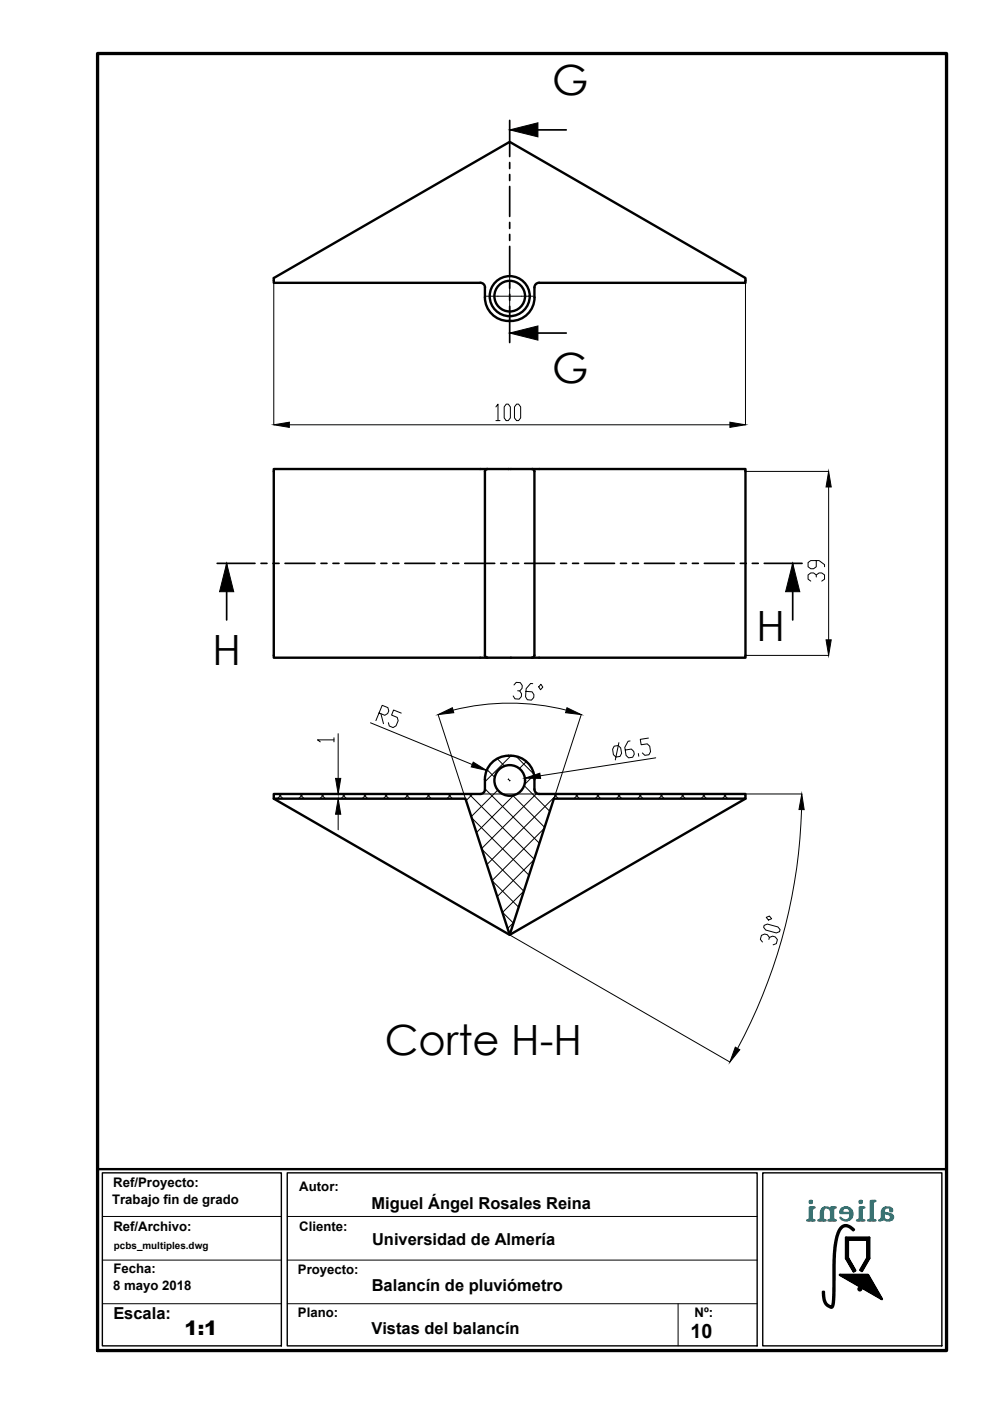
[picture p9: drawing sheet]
<svg xmlns="http://www.w3.org/2000/svg" width="210mm" height="297mm" viewBox="0 0 210 297" stroke-linecap="round" stroke-linejoin="round" font-family="sans-serif">
<defs><g id="words">
<g font-size="8.8">
<text x="117.1" y="20.2">G</text>
<text x="117.1" y="81.1">G</text>
<text x="160.4" y="135.9">H</text>
<text x="45.1" y="141">H</text>
<text x="81.6" y="223.6">Corte H-H</text>
</g>
<g font-size="4.2">
<text x="39.1" y="283.1">1:1</text>
<text x="146.4" y="283.8">10</text>
</g>
<g font-size="3.5">
<text x="78.7" y="256.3">Miguel Ángel Rosales Reina</text>
<text x="78.9" y="263.9">Universidad de Almería</text>
<text x="78.8" y="273.7">Balancín de pluviómetro</text>
<text x="24" y="279.7">Escala:</text>
<text x="78.7" y="282.8">Vistas del balancín</text>
</g>
<g font-size="2.8">
<text x="24" y="251.7">Ref/Proyecto:</text>
<text x="23.8" y="255.3">Trabajo fin de grado</text>
<text x="63.5" y="252.6">Autor:</text>
<text x="24" y="261">Ref/Archivo:</text>
<text x="63.5" y="260.9">Cliente:</text>
<text x="24.1" y="270">Fecha:</text>
<text x="24" y="273.6">8 mayo 2018</text>
<text x="63.2" y="270.1">Proyecto:</text>
<text x="63.2" y="279.2">Plano:</text>
<text x="147.3" y="279.3">Nº:</text>
</g>
<text font-size="2.1" x="24.2" y="264.7">pcbs_multiples.dwg</text>
</g></defs>
<!-- layer: 0 -->
<g fill="none" stroke="#000" stroke-width=".51">
<path d="M102.8 63.1v-2.2a.97 .97 0 0 0-1-.9h-43.8v-1.1l50.1-28.8 50 28.8v1.1h-43.8a.97 .97 0 0 0-1 .9v2.2M102.8 63a5 5 0 0 0 5.5 5.1M113.3 63a5 5 0 0 1-5 5.1M58 99.4h100.1v40h-100.1zM102.8 99.9v39.1M103.3 99.4l-.4 .3-.1 .2M112.8 99.4l.4 .3 .1 .2M113.3 99.9v39.1M102.8 138.9l.1 .3 .4 .2M113.3 138.9l-.2 .5h-.3M58 169.3l50.1 28.9 50-28.9M102.8 165.2v2.1a1.01 1.01 0 0 1-1 1h-43.8v1h40.7l9.4 28.9 9.3-28.9h40.7v-1h-43.8a1.01 1.01 0 0 1-1-1v-2.1"/>
<path d="M108.3 160.2a5 5 0 0 0-5.5 5M108.3 160.2a5 5 0 0 1 5 5M20.7 247.9h180"/>
<circle cx="108.1" cy="62.8" r="4.2"/>
<circle cx="108.1" cy="62.8" r="3.2"/>
<circle cx="108.1" cy="165.5" r="3.2"/>
</g>
<g fill="none" stroke="#000" stroke-width=".21">
<path d="M108.1 57.8v10M58 60v30.1M103.1 62.8h10M158.1 60v30.1M61.3 90.1h93.5M105.1 86.3l.5-.6v3.5M105.1 89.2h.9M107.3 85.7h.5l.4 .6v2.3l-.4 .6h-.5l-.4-.6v-2.3zM109.5 85.7h.4l.5 .6v2.3l-.5 .6h-.4l-.4-.6v-2.3zM158.1 99.9h17.6M173.1 118.9v1.3l-.6 .4h-.6l-.6-.4v-.9l.6-.4h1.8l1.1 .8v.5M175.7 103.3v32.4"/>
<path d="M158.1 139h17.6M173.1 122.3v-.4l-.6-.4h-.6l-.6 .4v.9l.6 .4M173.1 121.9l.6-.4h.5l.6 .4v.9l-.6 .4M70.8 156.9h-3.5l.6 .4M70.8 156.4v.9M71.7 155.6v9.4M78.6 153.2l21.5 8.9M80.4 151.2l1.2 .5 .6-.4 .2-.6-.2-.7-1.2-.5-1.3 3.3M80.8 151.3l.5 2.1M85.1 151.2l-1.7-.7-.4 1.1 1.2 .5 .2 .7-.4 1.1-.7 .4-.8-.4-.2-.7M92.9 151.5l5.8 17.8M96.1 150.6a49.1 49.1 0 0 1 24 0"/>
<path d="M109 145.2l.5-.5h.8l.4 .7v.5l-.5 .6h-.4M110.2 146.5l.4 .6-.1 .6-.4 .5h-.9l-.4-.6M113 144.9h-.5l-.9 1.1-.2 1.7 .4 .7h.9l.5-.5v-.6l-.4-.6-1.3-.1M114.7 145.1l.4 .6-.5 .5-.4-.6zM123.2 151.5l-5.7 17.8M130.2 158.2l.9-.1 .5 .5 .2 1.1-.3 .7-.9 .1-.5-.5-.2-1.1zM131.2 157.5l-.7 3.6M133.6 157.1l-.4 .1-.7 1.3 .2 1.7 .6 .5 .8-.2 .4-.6-.1-.6-.5-.5-1.3 .2M135.3 159.8l.1 .5M137.5 156.5l-1.8 .3 .2 1.1 1.3-.2 .6 .5 .1 1.2-.3 .6-.9 .1-.5-.5M59 168.3l1 1M59.8 168.3l-1 1"/>
<path d="M63.5 168.3l1 1M64.3 168.3l-1 1M68 168.3l1 1M68.8 168.3l-1 1M71.7 168.3h30.1M71.7 169.3h26.9M71.7 172.6v3.3M72.5 168.3l1 1M73.3 168.3l-1 1M77 168.3l1 1M77.8 168.3l-1 1M81.5 168.3l1 1"/>
<path d="M82.3 168.3l-1 1M86 168.3l1 1M86.7 168.3l-.9 1M90.5 168.3l.9 1M91.3 168.3l-1.1 1M94.9 168.3l1 1M95.7 168.3l-1 1M99.4 168.3l13.9 13.9M100 173.4l12.2 12.2M100.2 168.3l-1.4 1.5M101.9 168.3h68.1M102.8 167.2l11.6 11.6"/>
<path d="M103.3 163.2l1.6 1.6M105.4 160.8l1.6 1.6M105.5 167.5l-5.6 5.6M107.7 165.2h.2M107.8 165.1v.2M108 165.5h.1M108.1 165.4v.2M108.3 160.2l-5.5 5.6M108.7 168.7l6.8 6.7M108.9 168.6l-7.9 7.9M109.4 160.4l3.8 3.7M111.1 166.6l5.5 5.4"/>
<path d="M111.6 161.5l-1.5 1.5M113.2 164.3l-2 2.1M113.8 168.2l-11.7 11.7M115.4 175.6l-11.1 11.1 5.7 5.6M117.4 168.3l1 1M118.2 168.3l-15 15M121.9 168.3l1 1M122.7 168.3l-1 1M126.4 168.3l1 1M127.2 168.3l-1 1M130.9 168.3l1 1M131.7 168.3l-1 1"/>
<path d="M135.3 168.3l1.1 1M136.2 168.3l-1 1M139 160.7l-24.5 3.8M139.9 168.3l1 1M140.6 168.3l-1 1M144.3 168.3l1 1M145.1 168.3l-1 1M148.8 168.3l1 1M149.6 168.3l-1 1M153.3 168.3l1 1M154.1 168.3l-1 1M157.8 168.3l.3 .3"/>
<path d="M158.1 168.9l-.5 .4M170 171.6a113.6 113.6 0 0 1-13.6 50.7M102.2 180l8.9 9M106.5 193.4l2.4 2.3M108.1 198.2l46.7 27M108.9 195.6l-1.3 1.3M111.1 188.9l-4.6 4.6M113.2 182.3l-7.8 7.8M162 196.2l.7-.3 2.2 .6 .5 .6-.1 .4-.7 .3-2.2-.6-.5-.6zM162.5 194.5l.6-.3 .5 .6-.7 .3zM163 199.2l.1-.4-.4-.6-.6-.2-.7 .3-.2 .9 .5 .5M163.1 198.8l.7-.3 .6 .1 .4 .6-.2 .9-.7 .2"/>
<path d="M21.7 257.9h38M60.9 257.9h99.6M21.7 267.2h38M21.7 276.4h38M60.9 267.2h99.6M60.9 276.4h99.6M143.8 276.4v8.9"/>
</g>
<g fill="#000" stroke="#000" stroke-width=".21">
<path d="M108.1 27.5l6-1.5v3zM108.1 70.6l6-1.5v3zM58 90.1l3.3-.6v1.1zM154.8 89.5l3.3 .6-3.3 .5zM48.1 119.4l1.5 6.1h-3zM168.1 119.4l1.5 6.1h-3zM175.7 99.9l.5 3.4h-1.1zM175.1 135.7h1.1l-.5 3.3zM92.9 151.5l3-1.4 .3 1zM120.2 150.1l3 1.4-3.3-.4zM71.7 169.3l.5 3.3h-1.1zM71.1 165h1.1l-.5 3.3z"/>
<path d="M100.3 161.6l2.9 1.7-3.3-.7zM111.3 165l3.2-1.1 .1 1.1zM170 168.3l.5 3.4-1.1-.1zM155.9 222l1 .6-2.1 2.6z"/>
</g>
<g fill="none" stroke="#000" stroke-width=".36">
<path d="M108.1 25.5v7.7M108.1 34.5v1.2M108.1 37v1.3M108.1 39.5v6.4M108.1 27.5h12M108.1 47.2v1.2M108.1 49.7v1.3M108.1 52.2v6.4M108.1 59.9v1.2M108.1 62.4v1.3M108.1 64.9v7.7M108.1 70.6h12"/>
<path d="M46 119.4h8.1M48.1 119.4v12M55.3 119.4h1.3M57.9 119.4h1.3M60.4 119.4h6.4M68.1 119.4h1.2M70.6 119.4h1.3M73.1 119.4h6.4M80.8 119.4h1.2M83.3 119.4h1.3M85.8 119.4h6.4M93.5 119.4h1.2"/>
<path d="M96 119.4h1.3M98.5 119.4h6.4M106.2 119.4h1.2M108.7 119.4h1.3M111.2 119.4h6.4M118.9 119.4h1.2M121.4 119.4h1.3M123.9 119.4h6.4M131.6 119.4h1.2M134.1 119.4h1.3M136.6 119.4h6.4M144.3 119.4h1.2"/>
<path d="M146.8 119.4h1.3M149.3 119.4h6.4M157 119.4h1.2M159.5 119.4h1.3M162 119.4h8.1M168.1 119.4v12"/>
</g>
<path d="M21.7 248.7h38v36.6h-38zM60.9 248.7h99.6v36.6h-99.6zM161.7 248.7h38v36.6h-38z" fill="none" stroke="#000" stroke-width=".3"/>
<path d="M20.7 11.3h180v275h-180z" fill="none" stroke="#000" stroke-width=".7"/>
<!-- layer: principal -->
<g fill="none" stroke="#000" stroke-width=".3">
<path d="M171.3 258.7h.1M171.4 258.7h.1M171.5 258.7h-.1M171.6 258.6l-.1 .1M171.7 255l.4-.4zM171.7 256.4l.4-.4zM171.7 256.4l.5-.4zM171.7 256.5l.5-.5zM171.7 256h.1M171.7 256.2l.2-.2-.2 .2M171.7 257.9l.4-.4-.4 .5M171.7 254.8l.2-.2z"/>
<path d="M171.8 254.8l.2-.2zM171.8 256l-.1 .1M171.8 254.6l-.1 .1M171.8 254.8l.2-.2-.3 .4zM171.9 254.6l-.2 .2M171.9 254.8h.1M171.9 254.9l.2-.1-.3 .2zM171.9 255l.2-.2zM171.9 255l.2-.2-.2 .2M172 256l-.3 .3M172 254.6l-.3 .3M172.1 256l-.4 .4"/>
<path d="M172.1 254.7l-.4 .3 .4-.3M172.1 256.4h.1M172.1 258.1l-.6 .6 .6-.5-.5 .5 .5-.4M172.1 258.7h.1M172.1 254.9l-.1 .1 .1-.1M172.1 255h.1M172.1 256.4l-.4 .5M172.1 256.5l-.4 .5M172.1 256.6l-.4 .4M172.1 256.7l-.4 .4M172.1 256.8l-.4 .4M172.1 256.9l-.4 .4"/>
<path d="M172.1 257l-.4 .4M172.1 257l-.4 .5M172.1 257.1l-.4 .5M172.1 257.2l-.4 .4M172.1 257.3l-.4 .4M172.1 257.4l-.4 .4M172.1 257.4l-.4 .5 .4-.4M172.1 257.6l-.4 .5M172.1 257.7l-.4 .5M172.1 257.8l-.4 .4M172.1 257.9l-.4 .4M172.1 257.9l-.4 .5"/>
<path d="M172.1 258l-.4 .5M172.1 258.4l-.3 .3M172.1 258.6l-.3 .1M172.1 258.6h.1M172.1 258.6l-.2 .1M172.2 256.3l-.5 .5M172.2 256.2l-.5 .5 .4-.4M172.2 258.6l-.2 .1 .1-.1M172.2 258.6l-.2 .1M172.2 256.2l-.1 .1M172.3 256l-.6 .5M172.3 256.1l.1-.1-.3 .3"/>
<path d="M172.3 258.6h.1M172.3 258.6l-.2 .1M172.3 256l-.6 .6 .4-.4M172.3 258.7h.1M172.3 256l-.2 .2M172.3 258.7h-.1M172.4 258.7h-.1M172.4 258.7h.1M172.4 256l-.1 .1M172.5 258.7h.1M172.5 258.7h-.1M172.5 256l-.1 .1"/>
<path d="M172.5 256h.1M173.7 258.7h.1M173.8 258.7h-.1M174 258.6l-.3 .1M174.1 258.7h.1M174.1 257l.4-.4-.4 .5M174.1 257.3l.4-.4-.4 .5M174.5 258.7h.1M174.5 258.1l-.6 .6 .6-.5M174.5 256.9l-.4 .3M174.5 257l-.4 .5M174.5 257.1l-.4 .4"/>
<path d="M174.5 257.2l-.4 .4M174.5 257.3l-.4 .4M174.5 257.3l-.4 .5M174.5 257.4l-.4 .4M174.5 257.5l-.4 .4M174.5 257.5l-.4 .5M174.5 257.6l-.4 .5M174.5 257.7l-.4 .4M174.5 257.8l-.4 .4M174.5 257.8l-.4 .5M174.5 257.9l-.4 .4M174.5 258l-.4 .4"/>
<path d="M174.5 258.1l-.4 .4M174.5 258.3l-.5 .4M174.5 258.3l-.4 .4M174.5 258.4l-.4 .3 .4-.1M174.5 258.6l-.2 .1 .2-.1M174.5 258.6h.1M174.5 256.2l-.2 .2M174.5 256.7l-.4 .5 .4-.4M174.5 256.2l-.2 .3M174.5 258.6l-.2 .1M174.5 256.6l-.4 .4M174.6 258.6l-.2 .1"/>
<path d="M174.6 258.6l-.1 .1M174.6 256.1l-.4 .4M174.6 256.4l-.5 .6M174.6 258.6h.1M174.6 258.7h.1M174.6 256.3l-.5 .6M174.6 256.3l-.5 .5M174.6 258.6l-.1 .1h.1M174.7 256.2l-.6 .6M174.7 256.1l-.5 .5M174.7 258.7h.1M174.8 258.7h-.1"/>
<path d="M174.8 256l-.6 .7M175.9 258.7h-.1M175.9 258.7l.2-.1zM176 258.7h-.1M176.2 258.7h.1M176.2 256h.1M176.2 256.4l.4-.4-.4 .5M176.2 257.9l.4-.5-.4 .5M176.2 258.6l-.2 .1M176.3 256l-.1 .1M176.4 256l-.2 .2M176.5 256l-.3 .3"/>
<path d="M176.6 256l-.4 .3M176.6 258.7h.1M176.6 256.1l-.4 .4M176.6 256.2l-.4 .4M176.6 256.3l-.4 .4M176.6 256.3l-.4 .5M176.6 256.4l-.4 .5M176.6 256.5l-.4 .4M176.6 256.6l-.4 .4M176.6 256.7l-.4 .4M176.6 256.8l-.4 .4M176.6 256.8l-.4 .5"/>
<path d="M176.6 256.9l-.4 .5M176.6 257l-.4 .5M176.6 257.1l-.4 .4M176.6 257.2l-.4 .4M176.6 257.3l-.4 .4M176.6 257.3l-.4 .5 .4-.4M176.6 257.5l-.4 .5M176.6 257.6l-.4 .5M176.6 257.7l-.4 .4M176.6 257.8l-.4 .4M176.6 257.8l-.4 .5M176.6 257.9l-.4 .4"/>
<path d="M176.6 258l-.4 .4M176.6 258.1l-.6 .6M176.6 258.1l-.5 .6 .5-.5M176.6 258.3l-.4 .4M176.6 258.4l-.3 .3M176.6 258.6l-.3 .1M176.6 258.6l-.2 .1 .2-.1M176.6 258.6h.1M176.6 258.6v.1M176.6 258.6l-.1 .1h.1M176.7 258.6l-.1 .1M176.7 258.6l-.1 .1 .1-.1"/>
<path d="M176.7 258.6h.1M176.8 258.7h.1M176.8 258.6l-.1 .1M176.8 258.7h-.1M177 258.7h-.2M177 258.7h.1M178.2 256.7l.6-.6-.6 .7M178.6 256.6l-.4 .5M178.6 256.7l-.4 .5M178.6 256.8l-.4 .4M178.6 256.9l-.3 .3M178.6 257l-.2 .2"/>
<path d="M178.6 257.1l-.1 .1M178.6 256.5l-.4 .5M178.6 256.2l-.3 .3M178.7 256.4l-.5 .5M178.8 256.1l-.5 .5M178.8 256.2l-.6 .7 .5-.5M178.9 256.1l-.1 .1M179 256.1l-.2 .1M179 256.1h-.1M179.1 256l-.1 .1M179.1 256h.1M179.2 256h.1"/>
<path d="M179.5 256h.1M179.6 256h.1M179.6 258.7h.1M179.6 256l.1 .1M179.7 256.1h.1M179.8 258.7h-.2M179.8 256.1h.1M179.9 256.1h.1M179.9 256.2h.1M179.9 256.1l-.1 .1M179.9 258.6h.1M180 256.2h.1"/>
<path d="M180.1 256.3l.1-.1-.1 .1M180.1 256.2v.1M180.1 256.4l.1-.1-.1 .1M180.1 258.3l.5-.4-.7 .8M180.2 256.5l.1-.1-.1 .1M180.2 256.5l.1-.2-.1 .2M180.2 256.6l.2-.1-.2 .2M180.2 258.2l.5-.6-.5 .6M180.2 256.7l.2-.2-.2 .2M180.2 256.3l-.1 .1M180.3 256.8l.2-.3-.2 .3M180.3 256.9l.2-.3-.2 .3"/>
<path d="M180.3 257.6l.4-.4-.4 .4M180.3 257l.3-.3-.3 .3M180.3 257.1l.3-.3-.3 .4M180.3 257.3l.3-.3-.3 .3M180.5 256.5l-.3 .2M180.5 258.1l-.4 .5M180.6 256.7l-.3 .2M180.6 258l-.7 .6M180.6 258l-.6 .6 .6-.6M180.6 257.9l-.7 .7 .7-.7M180.6 256.9l-.3 .3M180.7 257.8l-.5 .5 .4-.5"/>
<path d="M180.7 257.1l-.4 .4M180.7 257l-.4 .4M180.7 257.2l-.4 .4M180.7 257.2l-.4 .5M180.7 257.3l-.4 .6M180.7 257.5l-.4 .5M180.7 257.6l-.5 .5M182.3 255l.4-.4zM182.3 256h.1M182.3 256.4l.4-.4-.4 .4M182.3 254.6v.1M182.3 257.6l.4-.4-.4 .5"/>
<path d="M182.3 254.8l.2-.2zM182.3 256v.1M182.4 254.8l.2-.2zM182.4 254.6l-.1 .1M182.4 256l-.1 .2M182.4 258.7l.3-.2-.3 .2M182.4 254.6l-.1 .2M182.5 254.8h.1M182.5 256l-.2 .2M182.5 254.6l-.2 .3M182.5 256l-.2 .3M182.6 254.8l.1-.1-.3 .3z"/>
<path d="M182.6 254.6l-.3 .3 .3-.3M182.6 256l-.3 .3M182.7 256l-.4 .4M182.7 254.7l-.4 .3 .4-.3M182.7 254.8l-.3 .2 .3-.2M182.7 254.8l-.2 .2zM182.7 258.7h.1M182.7 254.9l-.2 .1M182.7 254.9l-.1 .1M182.7 255h.1M182.7 256.1l-.4 .4M182.7 256.1l-.4 .5"/>
<path d="M182.7 256.2l-.4 .4M182.7 256.3l-.4 .4M182.7 256.4l-.4 .4M182.7 256.4l-.4 .5M182.7 256.5l-.4 .5M182.7 256.6l-.4 .5M182.7 256.7l-.4 .5M182.7 256.8l-.4 .4M182.7 256.9l-.4 .4M182.7 257l-.4 .4M182.7 257l-.4 .5M182.7 257.1l-.4 .5"/>
<path d="M182.7 257.3l-.4 .5M182.7 257.4l-.4 .6M182.7 257.6l-.4 .4M182.7 257.7l-.4 .4M182.7 257.7l-.4 .5 .4-.4M182.7 257.9l-.4 .4M182.7 257.9l-.4 .5M182.7 258l-.4 .5M182.7 258.2l-.4 .5M182.7 258.1l-.4 .5M182.7 258.3l-.4 .4 .4-.3M182.7 258.6l-.2 .1"/>
<path d="M182.7 258.7h-.1M184.6 255.8l.4-.4-.4 .5M184.6 256.7l.4-.4-.4 .4M184.6 257l.4-.4-.4 .5M184.6 258.1l.4-.4-.4 .5M184.6 258.7l.4-.3-.3 .3M184.7 254.6l-.1 .1M184.8 254.6l-.2 .2M184.9 254.6l-.3 .3M185 254.6l-.4 .4M185 258.7h.1M185 254.6l-.4 .5"/>
<path d="M185 254.7l-.4 .5M185 254.8l-.4 .4M185 254.8l-.4 .5M185 254.9l-.4 .5M185 255l-.4 .4M185 255.1l-.4 .4M185 255.1l-.4 .5M185 255.2l-.4 .4M185 255.2l-.4 .5M185 255.3l-.4 .5M185 255.5l-.4 .4M185 255.6l-.4 .4"/>
<path d="M185 255.7l-.4 .4M185 255.7l-.4 .5M185 255.8l-.4 .4M185 255.9l-.4 .4M185 255.9l-.4 .6M185 256.1l-.4 .4M185 256.2l-.4 .4M185 256.3l-.4 .5M185 256.4l-.4 .5M185 256.5l-.4 .4M185 256.7l-.4 .5M185 256.8l-.4 .5"/>
<path d="M185 256.9l-.4 .5M185 257l-.4 .6M185 257.2l-.4 .5M185 257.3l-.4 .4M185 257.4l-.4 .4M185 257.5l-.4 .4M185 257.5l-.4 .5M185 257.6l-.4 .4M185 257.6l-.4 .5M185 257.8l-.4 .5M185 257.9l-.4 .4M185 258l-.4 .4"/>
<path d="M185 258l-.4 .5M185 258.1l-.4 .5M185 258.2l-.4 .4M185 258.3l-.4 .4M185 258.4l-.4 .3M185 258.4l-.3 .3M185 258.5l-.2 .2M185 258.6l-.1 .1M185 258.7h-.1M187 257.5l.4-.4-.4 .5M187.2 258.6h.1M187.2 258.5l-.1 .1"/>
<path d="M187.3 258.4l-.3 .2 .2-.2M187.3 258.3l-.3 .3M187.3 258.2l-.3 .4 .3-.3M187.4 256.6l-.4 .4M187.4 256.7l-.4 .4M187.4 256.8l-.4 .4M187.4 256.9l-.4 .4M187.4 256.9l-.4 .5M187.4 257l-.4 .5M187.4 257.2l-.4 .4M187.4 257.3l-.4 .4M187.4 257.4l-.4 .4"/>
<path d="M187.4 257.4l-.4 .5M187.4 257.5l-.4 .4M187.4 257.6l-.4 .4M187.4 257.7l-.4 .4M187.4 257.7l-.4 .5M187.4 257.8l-.5 .5M187.4 257.9l-.6 .6M187.4 258l-.8 .7M187.4 258l-.6 .7M187.4 258.1l-.5 .6M187.4 256.2l-.2 .2M187.4 256.5l-.4 .5"/>
<path d="M187.5 256.4l-.5 .5 .4-.4M187.5 256.3l-.5 .6M187.5 256.1l-.4 .5M187.6 257.2h.1M187.7 256.1l-.7 .6M187.7 257.2h.1M187.7 256l-.7 .8M187.8 256l-.8 .8M187.8 257.2h.1M187.9 257.3h.1M188 257.3h-.1M188 257.3h.1"/>
<path d="M188.1 257.3h-.1M188.2 257.3h-.1M188.2 257.3h.1M188.3 257.3h-.1M188.3 257.3v.1M188.4 257.3l-.1 .1M188.5 257.4h-.2M188.5 257.4h-.1M188.5 257.4h.2M188.6 258.7l.7-.7-.7 .7M188.8 257.5h-.2M188.9 257.5l-.1 .1"/>
<path d="M188.9 257.9l.3-.3-.3 .3M189 257.5l-.2 .2M189.1 257.6l-.2 .2M189.1 258.6h.1M189.2 258.5l-.1 .1M189.2 257.7l-.3 .2M189.2 257.7l-.3 .3M189.2 257.7l-.3 .4M189.3 257.8l-.4 .3M189.3 258.3l-.3 .3M189.3 257.9l-.4 .3M189.3 257.9l-.4 .4"/>
<path d="M189.3 257.9l-.4 .5M189.3 257.9l-.5 .6M189.3 258.2l-.4 .4M189.3 257.9l-.5 .5M189.3 258l-.6 .7M189.3 258.1l-.6 .6M178.1 270.3h.1M178.2 270.3h-.1M178.3 270.3l-.1 .1M178.4 270.3l-.1 .1 .1-.1M178.5 270.3l-.2 .1 .2-.1M178.6 270.3l-.2 .2"/>
<path d="M178.7 270.3l-.2 .2M178.8 270.3l-.3 .2M178.9 270.3l-.3 .3M179 270.3l-.4 .3M179.1 270.3l-.4 .3M179.2 270.9l.7-.6-.7 .7M179.3 271l.8-.7-.7 .7M179.3 270.3l-.6 .4M179.4 270.3l-.5 .5M179.4 262.4h.1M179.4 270.3l-.5 .5 .6-.5M179.5 262.4l-.1 .1"/>
<path d="M179.5 270.3l-.5 .5M179.5 262.4l-.1 .2M179.6 270.3l-.6 .5 .8-.5M179.6 262.4l-.2 .2M179.6 262.4l-.2 .4M179.8 262.4l-.4 .4 .4-.4M179.8 262.9l-.4 .5M179.8 263l-.4 .4M179.8 263l-.4 .5 .4-.4M179.8 263.2l-.4 .4M179.8 263.2l-.4 .5M179.8 263.3l-.4 .5"/>
<path d="M179.8 263.4l-.4 .4M179.8 263.5l-.4 .4M179.8 263.5l-.4 .5M179.8 263.6l-.4 .5 .4-.4M179.8 263.7l-.4 .4M179.8 263.8l-.4 .4M179.8 263.8l-.4 .5M179.8 263.9l-.4 .5 .4-.4M179.8 264l-.4 .5M179.8 264.1l-.4 .5M179.8 264.2l-.4 .5M179.8 264.3l-.4 .4"/>
<path d="M179.8 264.4l-.4 .4M179.8 264.4l-.4 .5M179.8 264.5l-.4 .5M179.8 264.6l-.4 .5M179.8 264.7l-.4 .5 .4-.4M179.8 264.9l-.4 .4M179.8 265l-.4 .4M179.8 265l-.4 .5M179.8 265.1l-.4 .6M179.8 265.3l-.4 .4M179.8 265.3l-.4 .5M179.8 265.5l-.4 .4"/>
<path d="M179.8 265.6l-.4 .4M179.8 265.8l-.4 .4M179.8 265.6l-.4 .5M179.8 265.8l-.4 .5M179.8 265.7l-.4 .4M179.8 265.9l-.4 .5M179.8 266l-.4 .4M179.8 266l-.4 .5M179.8 266.1l-.4 .4M179.8 266.1l-.4 .5M179.8 266.3l-.4 .5M179.8 266.2l-.4 .5 .4-.4"/>
<path d="M179.8 266.4l-.4 .4M179.8 266.5l-.4 .4 .4-.4M179.8 266.6l-.4 .3M179.8 266.6l-.3 .4M179.8 266.7l-.3 .3M179.8 266.7l-.3 .4M179.8 270.3l-.6 .6M179.8 266.8l-.2 .3M179.9 266.8l-.3 .3M179.9 262.4l-.5 .5M179.9 262.8l.5-.4-.4 .4M179.9 266.9l-.3 .3"/>
<path d="M179.9 266.9l-.3 .4 .3-.4M179.9 270.3l-.6 .7M180 267l-.3 .3M180 262.4l-.6 .6M180 267l-.3 .4 .3-.3M180 267.1l-.2 .3 .3-.2M180 267.9l.3-.3-.2 .3M180.1 267.1l-.4 .3M180.1 262.4l-.7 .7M180.1 267.2l-.3 .3 .3-.3M180.1 267.3l-.3 .3M180.1 262.4l-.7 .8"/>
<path d="M180.2 267.3l-.3 .4M180.2 262.4l-.8 .8M180.2 267.4l-.3 .3M180.2 268.2l.3-.3-.3 .4M180.2 270.3l-.8 .8M180.2 262.4l-.8 .9M180.2 267.4l-.3 .4M180.2 267.5l-.3 .3M180.2 267.5l-.2 .3 .3-.3M180.3 270.3l-.9 .8M180.3 262.4l-.5 .4M180.3 267.5l-.3 .3"/>
<path d="M180.3 268.5l.3-.4-.2 .4M180.4 267.7l-.3 .3M180.4 267.7l-.3 .4M180.4 270.3l-.9 .8M180.4 267.8l-.2 .3 .3-.2M180.4 270.3l-.8 .9M180.4 262.4l-.4 .4M180.5 262.8l.4-.4-.3 .4M180.5 267.9l-.3 .3M180.5 268.7l.3-.3-.3 .4M180.5 262.4l-.5 .4M180.5 268.8l.4-.3-.3 .4"/>
<path d="M180.5 270.3l-.9 .9M180.6 268.9l.3-.3-.3 .3M180.6 262.4l-.5 .4M180.6 268l-.4 .3M180.6 268.1l-.3 .3M180.6 262.4l-.4 .4M180.6 270.3l-.9 .9M180.7 268.2l-.3 .3M180.7 268.2l-.3 .4M180.7 269.1l.3-.3-.3 .4M180.7 270.3l-1 1M180.7 262.4l-.4 .4"/>
<path d="M180.8 262.4l-.5 .4M180.8 268.4l-.3 .3M180.8 270.3l-1 1 1.1-1-1 1.1 1.1-1.1M180.8 268.5l-.3 .3M180.9 262.4l-.5 .4M180.9 268.6l-.3 .3M180.9 269.5l.3-.3-.3 .3M180.9 268.7l-.2 .3M181 269.5l.3-.3-.3 .4M181 262.4l-.4 .4M181 268.9l-.2 .3M181.1 262.4l-.5 .4"/>
<path d="M181.1 269l-.3 .3M181.1 269l-.3 .3 .4-.3M181.1 270.3l-1.1 1.1M181.2 269l-.3 .4 .3-.3M181.2 262.4l-.5 .4M181.2 270.3l-1.2 1.1M181.2 272.1l1.9-1.8-1.8 1.8M181.3 269.3l-.3 .3 .3-.2M181.3 262.4l-.5 .4M181.3 269.3l-.1 .2M181.3 270.3l-1.2 1.2M181.3 269.4h.1"/>
<path d="M181.4 262.4l-.5 .4M181.4 270.3l-1.2 1.2M181.4 270.3l-1.2 1.2 1.4-1.2M181.5 262.4l-.5 .4M181.5 262.4l-.4 .4M181.6 272.4l2.2-2.1-2.1 2.1M181.6 262.4l-.4 .4M181.7 270.3l-1.4 1.3M181.7 270.3l-1.3 1.3M181.7 262.4l-.5 .4M181.8 272.4l2.2-2.1zM181.8 262.4l-.5 .4"/>
<path d="M181.8 262.4l-.4 .4M181.8 262.4l-.4 .4 .5-.4M181.8 270.3l-1.4 1.3M181.9 272.5l2.2-2.2-2.2 2.2M181.9 270.3l-1.4 1.4M181.9 272.5l2.2-2.1zM182 262.4l-.5 .4M182 272.5l2.1-2.1-2.1 2.2M182 262.4l-.4 .4M182.1 270.3l-1.5 1.5 1.5-1.5M182.1 272.6l2.1-2zM182.1 262.4l-.4 .4"/>
<path d="M182.1 270.3l-1.6 1.4M182.1 270.3l-1.4 1.5M182.2 262.4l-.5 .4 .5-.4M182.2 270.3l-1.5 1.5 1.5-1.5M182.3 270.3l-1.6 1.5M182.3 270.3l-1.6 1.5 1.6-1.5M182.3 262.4l-.5 .4M182.4 272.8l1.9-2zM182.4 270.3l-1.6 1.6M182.4 272.8l1.9-2-1.9 2M182.5 262.4l-.6 .4M182.5 262.8l.5-.4-.4 .4"/>
<path d="M182.5 270.3l-1.6 1.6M182.5 262.4l-.4 .4M182.6 270.3l-1.7 1.6M182.6 272.9l1.9-1.8-1.8 1.9M182.6 262.4l-.4 .4M182.7 270.3l-1.7 1.7 1.7-1.7M182.7 262.4l-.4 .4M182.7 270.3l-1.7 1.7M182.8 262.4l-.5 .4 .5-.4M182.8 269.5h-.1M182.8 270.3l-1.8 1.7M182.8 270.3l-1.7 1.7 1.7-1.7"/>
<path d="M182.8 270.3l-1.7 1.7 1.8-1.7M182.8 273l1.8-1.7-1.7 1.8M182.9 269.3l-.2 .2 .1-.1M182.9 270.3l-1.8 1.7M182.9 270.3l-1.7 1.8 1.7-1.8M182.9 262.4l-.5 .4M183 270.3l-1.8 1.8 1.8-1.8M183 269l-.4 .4 .4-.3M183 273.2l1.7-1.7-1.6 1.7M183.1 262.4l-.5 .4M183.1 268.9l-.5 .5 .5-.5M183.1 262.4l-.4 .4"/>
<path d="M183.2 270.3l-1.9 1.9 1.9-1.9M183.2 262.4l-.4 .4M183.3 270.3l-2 1.9M183.3 262.4l-.5 .4 .6-.4M183.3 268.6l-.8 .8 .7-.6M183.3 270.3l-1.9 1.9M183.3 270.3l-1.9 1.9 2-1.9M183.3 268.5l-.8 .8 .8-.8M183.4 270.3l-2 1.9M183.4 270.3l-1.9 2M183.4 268.3l-1 1 1-.9M183.4 262.4l-.4 .4"/>
<path d="M183.5 270.3l-2 2 2-2M183.5 268.2l-1.1 1.1M183.5 262.4l-.5 .4M183.5 268.2l-1.1 1.1 .3 .2M183.5 270.3l-2 2M183.5 270.3l-1.9 2 2-2M183.5 262.4l-.4 .4M183.6 267.3l.7-.8-.8 .8M183.6 268.1l-1.2 1.1M183.6 262.4l-.4 .4 .4-.4M183.6 270.3l-2 2M183.7 267.9l-1.2 1.2"/>
<path d="M183.7 262.4l-.4 .4M183.8 267.8l-1.2 1.1M183.8 267.7l-1.1 1.1M183.8 262.4l-.4 .4M183.8 270.3l-2.1 2.1 2.1-2.1M183.8 266.8l.5-.5-.5 .5M183.9 262.4l-.5 .4M183.9 270.3l-2.2 2.1M183.9 270.3l-2.1 2.1 2.1-2.1M183.9 267.5l-1.2 1.2M183.9 265.1l.4-.4-.4 .5M183.9 266.3l.4-.4-.4 .5"/>
<path d="M183.9 267.5l-1.2 1.3M184 262.4l-.5 .4M184 270.3l-2.2 2.2 2.2-2.2M184 273.7l1.3-1.2-1.2 1.2M184 262.4l-.4 .4M184 267.3l-1.2 1.3M184.1 267.2l-1.2 1.2M184.1 270.3l-2.2 2.2M184.1 267.2l-1.1 1.1M184.1 262.4l-.5 .4M184.1 267.1l-1.1 1.2M184.1 270.5l-2.1 2.1"/>
<path d="M184.2 270.5l-2.1 2.1M184.2 273.8l1.2-1.2-1.2 1.2M184.2 262.4l-.5 .4M184.2 270.7l-2 2M184.2 262.4l-.4 .4M184.2 266.9l-1.2 1.3M184.3 270.7l-2.1 2M184.3 266.8l-1.2 1.2M184.3 262.4l-.4 .4M184.3 262.4l-.4 .5M184.3 262.5l-.4 .5M184.3 262.6l-.4 .5"/>
<path d="M184.3 262.7l-.4 .4M184.3 262.8l-.4 .4M184.3 262.8l-.4 .5M184.3 263.1l-.4 .5M184.3 262.9l-.4 .5M184.3 263l-.4 .4M184.3 263l-.4 .5M184.3 263.1l-.4 .4M184.3 263.2l-.4 .5M184.3 263.3l-.4 .4M184.3 263.4l-.4 .4M184.3 263.4l-.4 .5"/>
<path d="M184.3 263.5l-.4 .4 .4-.3M184.3 263.6l-.4 .5M184.3 263.7l-.4 .4M184.3 263.7l-.4 .5M184.3 263.8l-.4 .5M184.3 263.9l-.4 .4M184.3 263.9l-.4 .5M184.3 264l-.4 .5 .4-.4M184.3 264.1l-.4 .5M184.3 264.2l-.4 .5M184.3 264.3l-.4 .5M184.3 264.4l-.4 .4"/>
<path d="M184.3 264.4l-.4 .5M184.3 264.5l-.4 .4M184.3 264.6l-.4 .4M184.3 264.6l-.4 .5M184.3 264.8l-.4 .5M184.3 265l-.4 .4M184.3 264.9l-.4 .5M184.3 265l-.4 .5M184.3 265.1l-.4 .4M184.3 265.2l-.4 .4M184.3 265.2l-.4 .5M184.3 265.3l-.4 .4"/>
<path d="M184.3 265.3l-.4 .5M184.3 265.4l-.4 .5 .4-.4M184.3 265.6l-.4 .4M184.3 265.6l-.4 .5M184.3 265.7l-.4 .4M184.3 265.7l-.4 .5M184.3 265.8l-.4 .5M184.3 266l-.4 .4M184.3 266l-.4 .5M184.3 266.1l-.4 .5M184.3 266.2l-.4 .5M184.3 266.4l-.5 .5"/>
<path d="M184.3 266.4l-.6 .6M184.3 266.4l-.7 .8M184.3 266.6l-.9 .9M184.3 266.6l-1 1.1M184.3 266.7l-1.1 1.2M184.4 270.9l-1.9 1.9M184.4 270.9l-1.9 1.9 1.9-1.8M184.5 271l-2 1.9M184.5 271.1l-1.9 1.8M184.5 271.2l-1.7 1.8 1.8-1.8M184.6 271.3l-1.8 1.7M184.6 274l1-.9z"/>
<path d="M184.7 271.4l-1.8 1.7M184.7 271.4l-1.7 1.7M184.7 271.5l-1.7 1.6M184.7 271.5l-1.6 1.7 1.6-1.7M184.7 274.1l1-.9-.9 1M184.8 271.6l-1.7 1.6M184.8 271.6l-1.6 1.6 1.6-1.5M184.9 271.7l-1.7 1.6M184.9 271.8l-1.6 1.5M184.9 271.8l-1.5 1.6M184.9 271.9l-1.4 1.5 1.5-1.5M185 272l-1.5 1.4"/>
<path d="M185 272l-1.4 1.5 1.4-1.5M185 272.1l-1.4 1.4M185.1 272.1l-1.5 1.4M185.1 272.2l-1.4 1.3M185.1 272.2l-1.4 1.4M185.2 272.2l-1.4 1.4M185.2 272.3l-1.3 1.3M185.2 274.4l.8-.8-.7 .8M185.2 272.4l-1.3 1.2M185.3 272.4l-1.4 1.3M185.3 272.5l-1.3 1.2M185.3 272.5l-1.2 1.2"/>
<path d="M185.3 272.6l-1.2 1.2M185.4 272.7l-1.1 1.2 1.1-1.2M185.4 272.8l-1.1 1.1M185.5 272.8l-1.2 1.1M185.5 272.9l-1.1 1 1.1-1M185.5 274.6l.7-.6-.6 .6M185.6 272.9l-1.1 1.1M185.6 273l-1.1 1M185.6 273l-1 1M185.6 273.1l-.9 1 1-1M185.7 273.2l-1 .9M185.7 273.3l-.9 .9 1-.9"/>
<path d="M185.8 274.7l.5-.5zM185.8 273.3l-.9 .9M185.8 273.4l-.8 .9M185.9 273.5l-.9 .8M185.9 273.6l-.8 .7M185.9 273.6l-.8 .8zM186 273.6l-.8 .8M186 273.7l-.7 .8M186 273.8l-.6 .7 .7-.7M186.1 273.9l-.7 .6M186.1 274l-.6 .6M186.2 275l.3-.3z"/>
<path d="M186.2 274.1l-.6 .6M186.2 274.1l-.5 .6 .6-.6M186.3 274.2l-.6 .5 .6-.5M186.3 274.2l-.6 .5M186.3 275l.3-.3-.2 .4M186.4 274.3l-.5 .5M186.4 274.4l-.5 .4M186.4 274.4l-.4 .5M186.4 274.5l-.3 .4 .4-.4M186.5 274.6l-.4 .3M186.5 275.1l.2-.1zM186.6 274.7l-.3 .3 .3-.3"/>
<path d="M186.6 275.2l.2-.1-.1 .2M186.7 274.8l-.3 .3 .3-.2M186.7 274.9l-.2 .2M186.8 275.1l-.2 .1M186.8 275.1l-.1 .2M186.9 275.2l-.1 .1 .1-.1M186.9 275.2l-.1 .1M186.9 275.3h.1M186.9 275.4h.1M187 275.4h.1"/>
</g>
<g fill="none" stroke="#000" stroke-width=".51">
<path d="M178.1 270.3h5.9l3 5.1zM180.9 260.9a1.74 1.74 0 0 0-2.3-.7l-.8 1.2-.5 1.8a103.5 103.5 0 0 0-.4 11.5l-.1 1.2a1.11 1.11 0 0 1-.6 1.4l-.1-.1a3 3 0 0 1-1.6-3.3M181.1 260.7a1.93 1.93 0 0 0-2.6-.7 8.3 8.3 0 0 0-1.6 5.3l-.2 10-.4 1.8-.8-.4-.4-.6-.3-.9-.1-1.3M182.4 269.3l1.5-2.6v-3.9h-4.1v3.9l1.5 2.7M182.7 269.5l1.6-2.7v-4.4h-4.9v4.4l1.6 2.8"/>
<circle cx="182.3" cy="273.3" r=".29"/>
</g>
<g fill="none" stroke="#397272" stroke-width=".51">
<path d="M171.1 258.7h1.6M171.7 254.6h.4v.4h-.4zM171.7 254.8h.4M171.7 258.4l-.2 .3M171.7 258.6l-.4 .1M171.9 254.6v.4M171.9 256.2v2.4M172.1 256v2.7M172.1 258.6l.4 .1M172.1 258.4l.2 .3M172.3 256l-.2 .4M172.5 256l-.4 .2"/>
<path d="M172.7 256h-1v2.7M173.5 258.7h1.6M174.1 258.4l-.2 .3M174.1 258.6l-.4 .1M174.5 256.4l-.2 .6v1.6M174.5 258.6l.3 .1M174.5 258.4l.2 .3M174.8 256l-.3 .8v1.9M175.6 258.7h1.6M176.2 256.8a1.1 1.1 0 0 0-1.1-.8 1.1 1.1 0 0 0-1 1v1.7M176.2 258.4l-.2 .3M176.2 258.6l-.4 .1"/>
<path d="M176.4 256.2v2.4M176.6 256v2.7M176.6 258.6l.4 .1M176.6 258.4l.2 .3M176.8 256l-.2 .4M177 256l-.4 .2M177.2 256h-1v2.7M178.6 256.4l-.2 .6M179.2 256l-.4 .2-.2 .4v.6M179.5 256l.4 .2a1.62 1.62 0 0 1-.4 2.5M180.3 257.2h-2.1a1.27 1.27 0 0 1 1.3-1.2 1.27 1.27 0 0 1 1.2 1.2 1.4 1.4 0 0 1-.8 1.5 1.4 1.4 0 0 1-1.7-.5M180.3 256.6l.2 .4v.8l-.2 .4"/>
<path d="M181.7 258.7h1.6M182.3 254.6h.4v.4h-.4zM182.3 254.8h.4M182.3 258.4l-.2 .3M182.3 258.6l-.4 .1M182.5 254.6v.4M182.5 256.2v2.4M182.7 256v2.7M182.7 258.6l.4 .1M182.7 258.4l.2 .3M182.9 256l-.2 .4M183.1 256l-.4 .2"/>
<path d="M183.3 256h-1v2.7M184.1 258.7h1.5M184.6 258.4l-.1 .3M184.6 258.6l-.4 .1M184.8 254.8v3.8M185 254.6v4.1M185 258.6l.4 .1M185 258.4l.2 .3M185.2 254.6l-.2 .4M185.4 254.6l-.4 .2M185.6 254.6h-1v4.1M187.4 256.4l-.2 .4v1.4l-.2 .4"/>
<path d="M187.4 257l.2 .2 1.5 .4 .2 .6a1.12 1.12 0 0 1-1.9 0M187.6 257.2l1.2 .4a.75 .75 0 0 1-.2 1.1M187.8 256l-.4 .6v1.6l-.2 .4-.8 .1M188.9 256.6v-.2h-.1v.4h.3v-.4l-.5-.4h-.8l-.4 .2-.4 .6v1.4l-.4 .5M188.9 257.6l.2 .4-.2 .6"/>
</g>
<use href="#words"/>
</svg>
